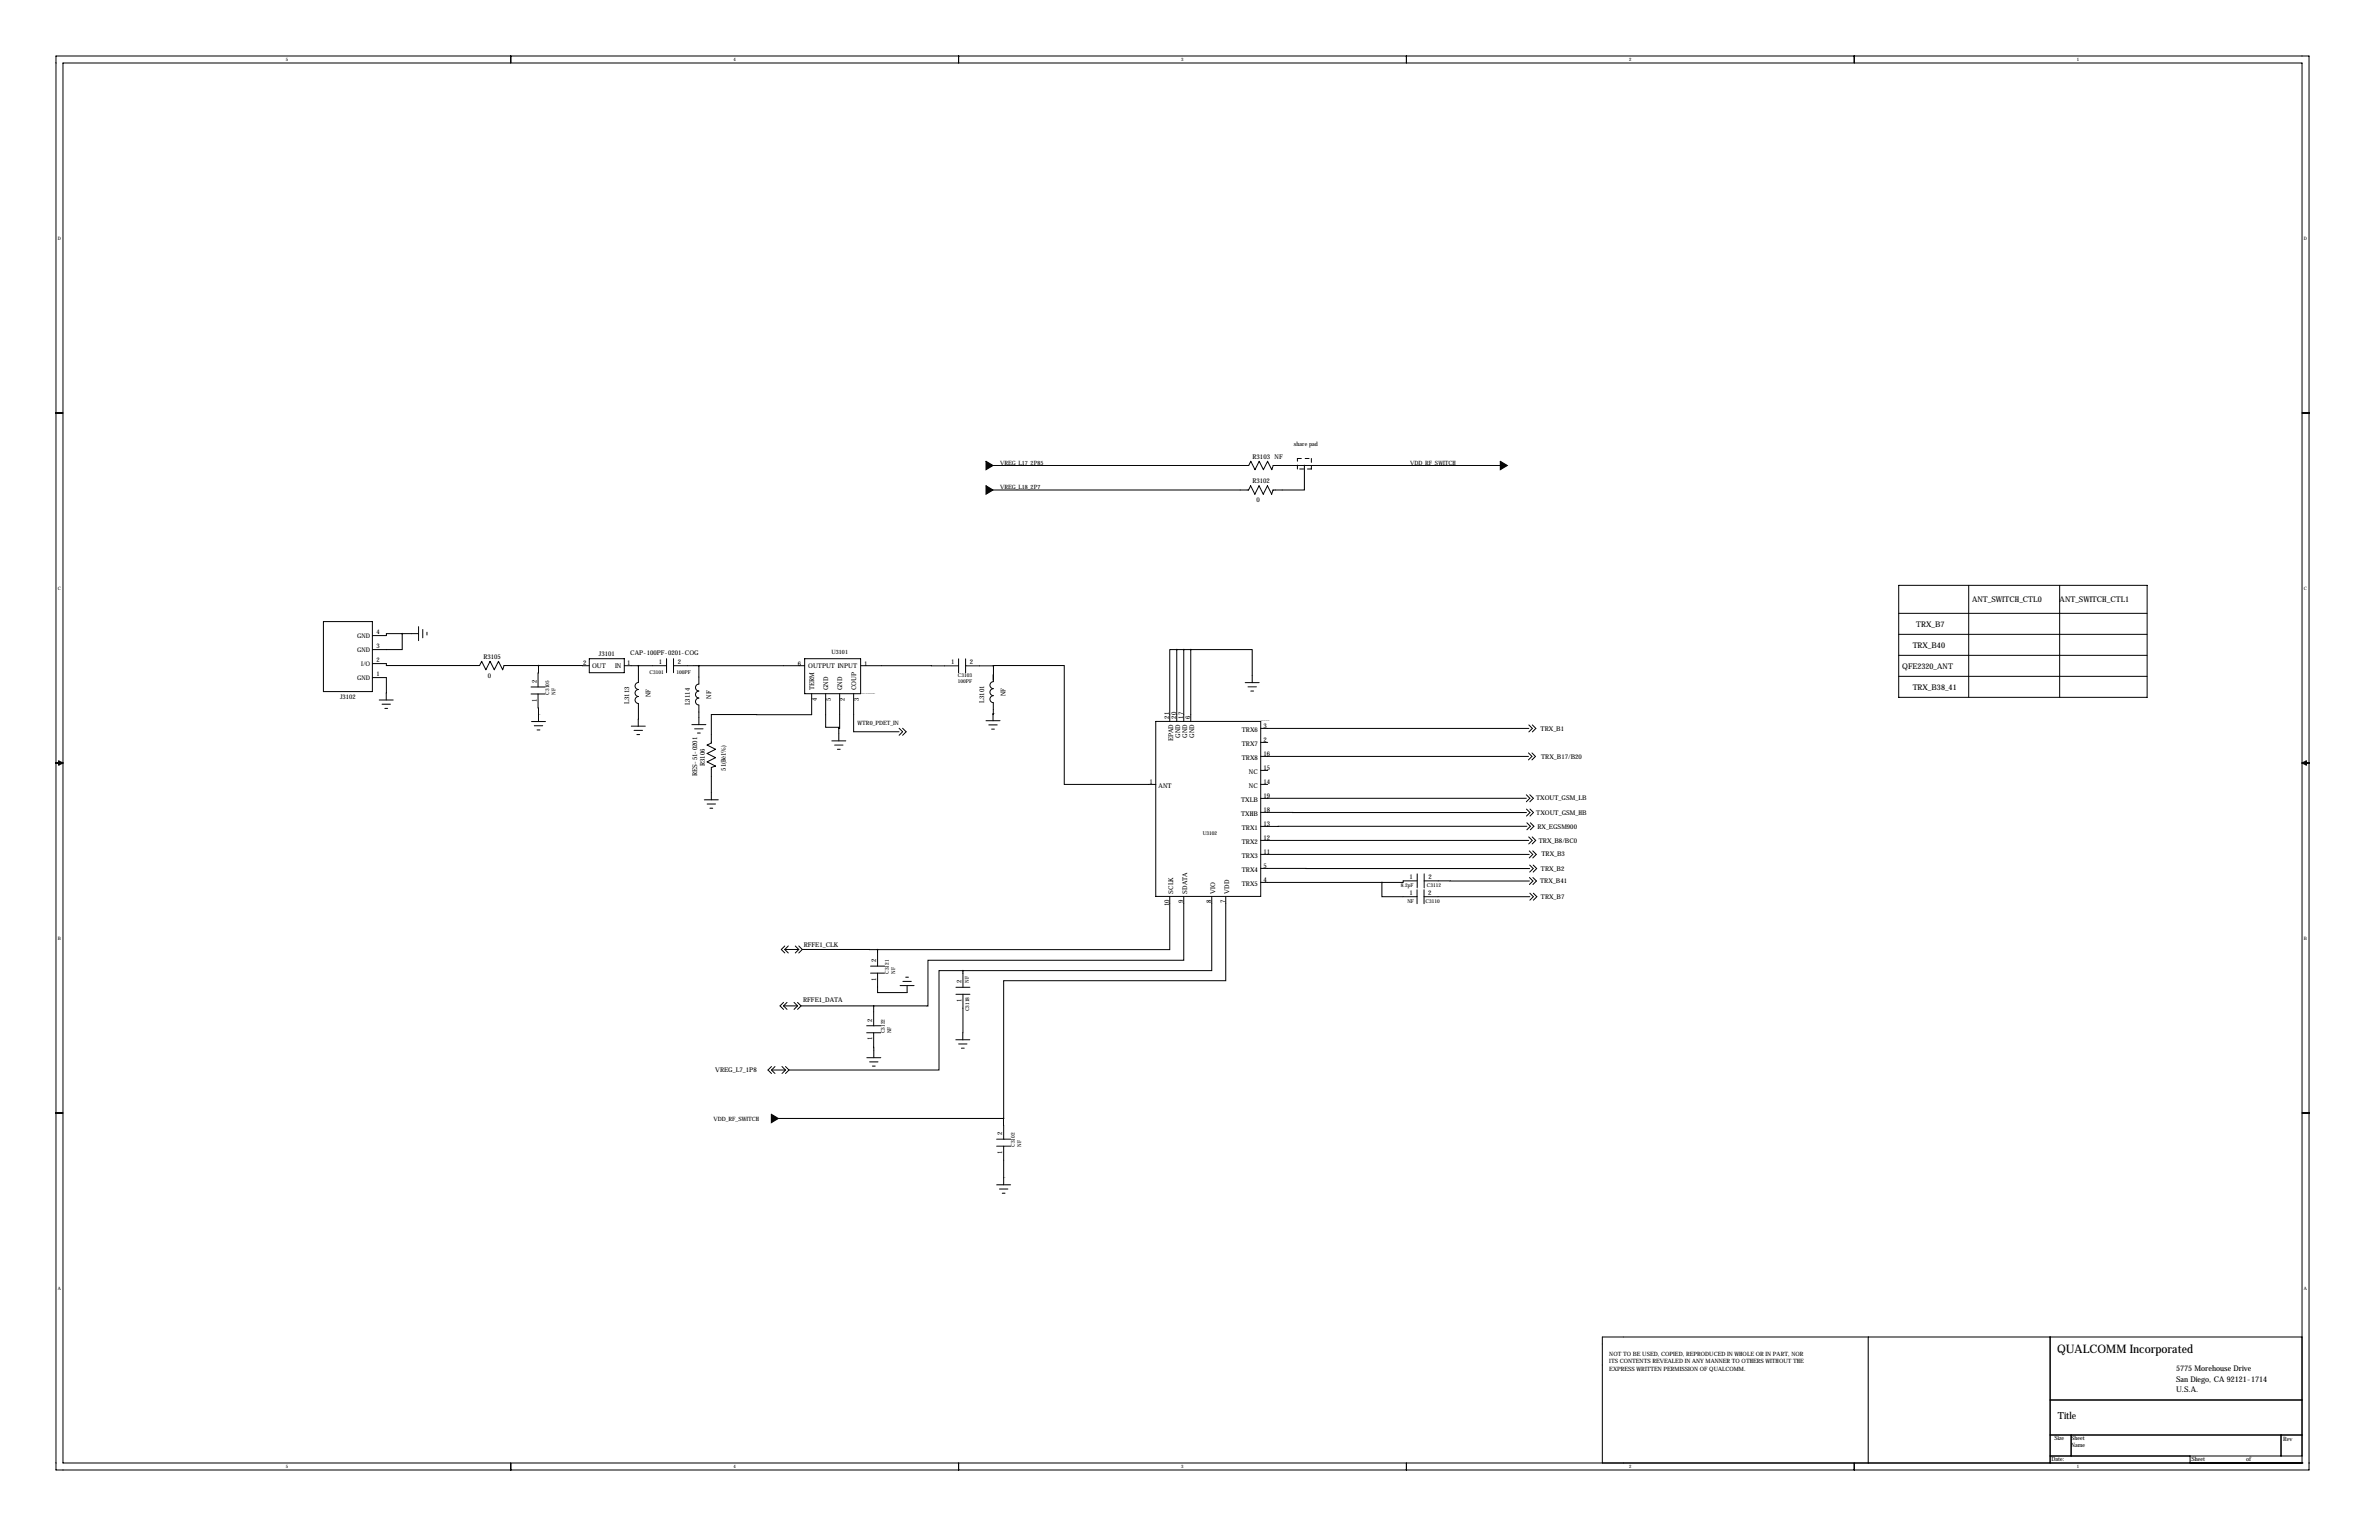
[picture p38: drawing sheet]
<svg xmlns="http://www.w3.org/2000/svg" width="864mm" height="559mm" viewBox="0 0 864 559" stroke-linecap="round" stroke-linejoin="round" font-family="sans-serif">
<defs><g id="words">
<text font-size="4.3" x="746.8" y="491">QUALCOMM Incorporated</text>
<text font-size="3.6" x="747" y="514.9">Title</text>
<g font-size="2.8">
<text x="715.9" y="218.4">ANT_SWITCH_CTL0</text>
<text x="747.7" y="218.4">ANT_SWITCH_CTL1</text>
<text x="695.6" y="227.3">TRX_B7</text>
<text x="694.3" y="235">TRX_B40</text>
<text x="690.5" y="242.6">QFE2320_ANT</text>
<text x="694.3" y="250.2">TRX_B38_41</text>
<text x="789.9" y="497.5">5775 Morehouse Drive</text>
<text x="789.9" y="501.3">San Diego, CA 92121-1714</text>
<text x="789.9" y="505.1">U.S.A.</text>
</g>
<g font-size="2.4">
<text x="454.7" y="166.4">R3103 NF</text>
<text x="454.6" y="175.3">R3102</text>
<text x="456.2" y="182.2">0</text>
<text x="175.5" y="239">R3105</text>
<text x="217.3" y="238">J3101</text>
<text x="228.8" y="237.8">CAP-100PF-0201-COG</text>
<text x="177" y="245.9">0</text>
<text x="211.7" y="241.3">2</text>
<text x="214.9" y="242.2">OUT</text>
<text x="223.3" y="242.2">IN</text>
<text x="227.6" y="241.3">1</text>
<text x="239.2" y="241">1</text>
<text x="246" y="241">2</text>
<text x="289.6" y="241.6">6</text>
<text x="293.4" y="242.5">OUTPUT INPUT</text>
<text x="313.7" y="241.6">1</text>
<text x="345.2" y="241.1">1</text>
<text x="352" y="241.1">2</text>
<text x="194.8" y="247.8" transform="rotate(-90 194.8 247.8)">2</text>
<text x="295.6" y="250.4" transform="rotate(-90 295.6 250.4)">TERM</text>
<text x="300.7" y="250.4" transform="rotate(-90 300.7 250.4)">GND</text>
<text x="305.7" y="250.4" transform="rotate(-90 305.7 250.4)">GND</text>
<text x="310.8" y="250.4" transform="rotate(-90 310.8 250.4)">COUP</text>
<text x="194.8" y="254.6" transform="rotate(-90 194.8 254.6)">1</text>
<text x="228.4" y="255.3" transform="rotate(-90 228.4 255.3)">L3113</text>
<text x="236.2" y="253" transform="rotate(-90 236.2 253)">NF</text>
<text x="250.4" y="255.9" transform="rotate(-90 250.4 255.9)">L3114</text>
<text x="258.1" y="253.5" transform="rotate(-90 258.1 253.5)">NF</text>
<text x="296.5" y="254.2" transform="rotate(-90 296.5 254.2)">4</text>
<text x="301.6" y="254.2" transform="rotate(-90 301.6 254.2)">5</text>
<text x="306.7" y="254.2" transform="rotate(-90 306.7 254.2)">2</text>
<text x="311.7" y="254.2" transform="rotate(-90 311.7 254.2)">3</text>
<text x="357.3" y="255" transform="rotate(-90 357.3 255)">L3101</text>
<text x="365" y="252.6" transform="rotate(-90 365 252.6)">NF</text>
<text x="424.4" y="260.8" transform="rotate(-90 424.4 260.8)">21</text>
<text x="426.9" y="260.8" transform="rotate(-90 426.9 260.8)">20</text>
<text x="429.5" y="260.8" transform="rotate(-90 429.5 260.8)">17</text>
<text x="432" y="260.8" transform="rotate(-90 432 260.8)">6</text>
<text x="425.8" y="269" transform="rotate(-90 425.8 269)">EPAD</text>
<text x="428.4" y="267.7" transform="rotate(-90 428.4 267.7)">GND</text>
<text x="430.9" y="267.7" transform="rotate(-90 430.9 267.7)">GND</text>
<text x="433.4" y="267.7" transform="rotate(-90 433.4 267.7)">GND</text>
<text x="450.8" y="265.5">TRX6</text>
<text x="458.7" y="269.1">2</text>
<text x="458.7" y="264.1">3</text>
<text x="559.3" y="265.1">TRX_B1</text>
<text x="450.8" y="270.6">TRX7</text>
<text x="450.8" y="275.7">TRX8</text>
<text x="458.7" y="274.2">16</text>
<text x="559.5" y="275.3">TRX_B17/B20</text>
<text x="253.1" y="281.5" transform="rotate(-90 253.1 281.5)">RES-51-0201</text>
<text x="255.9" y="278" transform="rotate(-90 255.9 278)">R3106</text>
<text x="263.5" y="279.7" transform="rotate(-90 263.5 279.7)">51(Ðè1%)</text>
<text x="453.4" y="280.7">NC</text>
<text x="458.7" y="279.3">15</text>
<text x="417.3" y="284.4">1</text>
<text x="420.6" y="285.8">ANT</text>
<text x="453.4" y="285.8">NC</text>
<text x="458.7" y="284.4">14</text>
<text x="450.5" y="290.9">TXLB</text>
<text x="458.7" y="289.5">19</text>
<text x="557.6" y="290.3">TXOUT_GSM_LB</text>
<text x="450.5" y="296">TXHB</text>
<text x="458.7" y="294.5">18</text>
<text x="458.7" y="299.6">13</text>
<text x="557.7" y="295.6">TXOUT_GSM_HB</text>
<text x="450.8" y="301.1">TRX1</text>
<text x="458.7" y="304.7">12</text>
<text x="558.1" y="300.6">RX_EGSM900</text>
<text x="558.6" y="305.9">TRX_B8/BC0</text>
<text x="450.8" y="311.2">TRX3</text>
<text x="450.8" y="306.1">TRX2</text>
<text x="458.7" y="309.8">11</text>
<text x="559.6" y="310.5">TRX_B3</text>
<text x="450.8" y="316.3">TRX4</text>
<text x="458.7" y="314.9">5</text>
<text x="559.4" y="315.9">TRX_B2</text>
<text x="450.8" y="321.4">TRX5</text>
<text x="458.7" y="319.9">4</text>
<text x="511.7" y="319.1">1</text>
<text x="518.5" y="319.1">2</text>
<text x="559.1" y="320.5">TRX_B41</text>
<text x="424.4" y="328.7" transform="rotate(-90 424.4 328.7)">10</text>
<text x="425.8" y="324.3" transform="rotate(-90 425.8 324.3)">SCLK</text>
<text x="429.5" y="327.5" transform="rotate(-90 429.5 327.5)">9</text>
<text x="430.9" y="324.3" transform="rotate(-90 430.9 324.3)">SDATA</text>
<text x="439.6" y="327.5" transform="rotate(-90 439.6 327.5)">8</text>
<text x="441.1" y="324.3" transform="rotate(-90 441.1 324.3)">VIO</text>
<text x="444.7" y="327.5" transform="rotate(-90 444.7 327.5)">7</text>
<text x="446.1" y="324.3" transform="rotate(-90 446.1 324.3)">VDD</text>
<text x="511.7" y="324.9">1</text>
<text x="518.5" y="324.9">2</text>
<text x="559.4" y="326.1">TRX_B7</text>
<text x="291.7" y="343.5">RFFE1_CLK</text>
<text x="318.1" y="349" transform="rotate(-90 318.1 349)">2</text>
<text x="318.1" y="355.9" transform="rotate(-90 318.1 355.9)">1</text>
<text x="349" y="356.7" transform="rotate(-90 349 356.7)">2</text>
<text x="291.5" y="363.6">RFFE1_DATA</text>
<text x="349" y="363.5" transform="rotate(-90 349 363.5)">1</text>
<text x="316.6" y="370.7" transform="rotate(-90 316.6 370.7)">2</text>
<text x="316.6" y="377.5" transform="rotate(-90 316.6 377.5)">1</text>
<text x="259.6" y="389.1">VREG_L7_1P8</text>
<text x="363.8" y="411.8" transform="rotate(-90 363.8 411.8)">2</text>
<text x="363.8" y="418.6" transform="rotate(-90 363.8 418.6)">1</text>
</g>
<g font-size="2.3">
<text x="129.7" y="231.5">GND</text>
<text x="136.7" y="230.1">4</text>
<text x="129.7" y="236.6">GND</text>
<text x="136.7" y="235.2">3</text>
<text x="131.1" y="241.7">I/O</text>
<text x="136.7" y="245.4">1</text>
<text x="136.7" y="240.3">2</text>
<text x="129.7" y="246.8">GND</text>
<text x="123.5" y="253.8">J3102</text>
</g>
<g font-size="2.1">
<text x="469.7" y="161.7">share pad</text>
<text x="363" y="168.7">VREG_L17_2P85</text>
<text x="511.9" y="168.7">VDD_RF_SWITCH</text>
<text x="363" y="177.5">VREG_L18_2P7</text>
<text x="301.9" y="237.2">U3101</text>
<text x="311.3" y="263.1">WTR0_PDET_IN</text>
<text x="259" y="406.7">VDD_RF_SWITCH</text>
<text x="584.2" y="491.9">NOT TO BE USED, COPIED, REPRODUCED IN WHOLE OR IN PART, NOR</text>
<text x="584.2" y="497.5">EXPRESS WRITTEN PERMISSION OF QUALCOMM.</text>
<text x="584.2" y="494.7">ITS CONTENTS REVEALED IN ANY MANNER TO OTHERS WITHOUT THE</text>
<text x="745.7" y="522.6">Size</text>
<text x="751.8" y="525.2">Name</text>
<text x="751.8" y="522.4">Sheet</text>
<text x="828.8" y="522.9">Rev</text>
<text x="744.7" y="530">Date:</text>
<text x="795.5" y="530">Sheet</text>
<text x="815.3" y="530">of</text>
</g>
<g font-size="1.9">
<text x="235.8" y="244.4">C3101</text>
<text x="245.5" y="244.6">100PF</text>
<text x="347.7" y="245.7">C3103</text>
<text x="347.7" y="248">100PF</text>
<text x="199.4" y="252.1" transform="rotate(-90 199.4 252.1)">C3105</text>
<text x="201.7" y="252.1" transform="rotate(-90 201.7 252.1)">NF</text>
<text x="436.6" y="303.1">U3102</text>
<text x="508.5" y="321.9">8.2pF</text>
<text x="518" y="322">C3112</text>
<text x="510.9" y="327.7">NF</text>
<text x="517.5" y="327.7">C3110</text>
<text x="322.6" y="353.4" transform="rotate(-90 322.6 353.4)">C3121</text>
<text x="324.9" y="353.4" transform="rotate(-90 324.9 353.4)">NF</text>
<text x="351.7" y="356.7" transform="rotate(-90 351.7 356.7)">NF</text>
<text x="351.8" y="367" transform="rotate(-90 351.8 367)">C3118</text>
<text x="321.2" y="375" transform="rotate(-90 321.2 375)">C3122</text>
<text x="323.5" y="375" transform="rotate(-90 323.5 375)">NF</text>
<text x="368.4" y="416.2" transform="rotate(-90 368.4 416.2)">C3102</text>
<text x="370.7" y="416.2" transform="rotate(-90 370.7 416.2)">NF</text>
</g>
<g font-size="1.7">
<text x="103.7" y="22.2">5</text>
<text x="266.3" y="22.2">4</text>
<text x="428.8" y="22.2">3</text>
<text x="591.4" y="22.2">2</text>
<text x="754" y="22.2">1</text>
<text x="21" y="87">D</text>
<text x="836.4" y="87">D</text>
<text x="21" y="214">C</text>
<text x="836.4" y="214">C</text>
<text x="21" y="341">B</text>
<text x="836.4" y="341">B</text>
<text x="21" y="468">A</text>
<text x="836.4" y="468">A</text>
<text x="103.7" y="532.8">5</text>
<text x="266.3" y="532.8">4</text>
<text x="428.8" y="532.8">3</text>
<text x="591.4" y="532.8">2</text>
<text x="754" y="532.8">1</text>
</g>
<g font-size=".4">
<text x="251.6" y="241.6">N21453222</text>
<text x="312.4" y="251.7">RF-BALUN-LDJ18829M24AE003</text>
<text x="195.5" y="259.3">GND</text>
<text x="360.5" y="259">GND</text>
<text x="457.7" y="261.8">RF-SP10T-RF1494A</text>
<text x="364.3" y="427.4">GND</text>
</g>
</g></defs>
<g fill="none" stroke="#000" stroke-width=".36">
<path d="M20.3 20.3h817.9v513.1h-817.9zM22.9 22.9h812.8v508h-812.8zM185.4 20.3v2.6M348 20.3v2.6M510.5 20.3v2.6M673.1 20.3v2.6M20.3 149.9h2.6M835.7 149.9h2.5M360.5 168.9h92.8l.8-1.5 1.5 3 1.5-3 1.5 3 1.5-3 1.6 3 .5-1.5h82.4M473.5 168.9v8.9h-11.4l-.5 1.5-1.5-3-1.5 3-1.6-3-1.5 3-1.5-3-.8 1.5h-92.7M689.3 212.4h90.1v40.6h-90.1zM714.7 212.4v40.6"/>
<path d="M747.7 212.4v40.6M117.4 225.6h17.8v25.4h-17.8zM146 229.9v5.8h-10.8M146 229.9h-5.7v.7h-5.1M146 229.9h5.9M151.9 227.4v5.1M153.5 228.4v3M155 229.4v1M213.9 239h12.7v5.1h-12.7zM242 239v5.1M244.5 239v5.1M292.1 239h20.3v12.7h-20.3z"/>
<path d="M348 239.1v5M350.5 239.1v5M427.2 235.7h-2.6v26.1M427.2 235.7v26.1M427.2 235.7h5.1M429.7 235.7v26.1M432.3 235.7v26.1M432.3 235.7h22.3v12M689.3 230.2h90.1M689.3 222.6h90.1M689.3 237.8h90.1M135.2 240.8h5.1v.7h33.8l.8-1.5 1.5 3 1.5-3 1.5 3 1.5-3 1.6 3 .5-1.5h12.5"/>
<path d="M135.2 245.9h5.1l-.1 8.1M137.7 254h5M138.7 255.5h3M139.7 257h1M192.8 251.8h5.1M192.8 249.3h5.1M195.3 251.8l.2 10M195.5 241.5l18.4 .1M195.5 241.5l-.2 7.8M226.6 241.6h15.4M231.7 252.7a1.27 1.27 0 0 0-1.2 1.3 1.27 1.27 0 0 0 1.2 1.3M231.7 250.2a1.27 1.27 0 0 0-1.2 1.3 1.27 1.27 0 0 0 1.2 1.2"/>
<path d="M231.7 241.6v6.1a1.27 1.27 0 0 0-1.2 1.2 1.27 1.27 0 0 0 1.2 1.3M231.7 255.3v8.2M244.5 241.6h47.6M253.7 241.6v6.6a1.27 1.27 0 0 0-1.2 1.3 1.27 1.27 0 0 0 1.2 1.2 1.27 1.27 0 0 0-1.2 1.3 1.27 1.27 0 0 0 1.2 1.3 1.27 1.27 0 0 0-1.2 1.3 1.27 1.27 0 0 0 1.2 1.2v7.1M294.6 251.7v7.6h-36.4v10.3l-1.5 .8 3 1.5-3 1.5 3 1.5-3 1.6 3 1.5-1.5 .5v11.7M299.7 251.7v12.2h4.8v.4M304.8 251.7v12.6h-.3M309.9 251.7v13.8h16.5M312.4 241.6h35.6M350.5 241.6h10.1M360.6 247.3a1.27 1.27 0 0 0-1.2 1.3 1.27 1.27 0 0 0 1.2 1.3 1.27 1.27 0 0 0-1.2 1.3 1.27 1.27 0 0 0 1.2 1.2 1.27 1.27 0 0 0-1.2 1.3 1.27 1.27 0 0 0 1.2 1.3l-.1 6.5M360.6 241.6v5.7"/>
<path d="M360.6 241.6l25.7-.1v43.1h33.3M452 247.7h5.1M453 249.2h3.1M454.1 250.7h1M689.3 245.4h90.1M20.3 276.9h2.6M21.3 276.1l1.6 .8-1.6 .7zM192.9 261.8h5.1M194 263.3h3M195 264.9h1M229.2 263.5h5M230.2 265h3"/>
<path d="M231.2 266.5h1M251.2 262.9h5M252.2 264.5h3M253.2 266h1M302 268.8h5M303 270.4h3M304 271.9h1M304.5 264.3v4.5M326.4 264.3l1.3 1.2-1.3 1.3M327.7 264.3l1.2 1.2-1.2 1.3M357.9 261.5h5.1M359 263h3"/>
<path d="M360 264.6h1M419.6 261.8h38.1v63.5h-38.1zM457.7 279.6h2.5M457.7 274.5h97.1M457.7 269.4h2.5M457.7 264.3h97.3M554.8 273.2l1.3 1.3-1.3 1.2M555 263l1.3 1.3-1.3 1.3M556.1 273.2l1.3 1.3-1.3 1.2M556.3 263l1.2 1.3-1.2 1.3M835.7 276.9h2.5M835.7 276.9l1.5-.8v1.5z"/>
<path d="M255.7 290.2h5.1M256.7 291.7h3M257.7 293.3h1M457.7 294.8h96.4M457.7 284.6h2.5M554.1 289.7h-96.4M554.1 288.4l1.2 1.3-1.2 1.2M554.1 293.6l1.3 1.2-1.3 1.3M554.3 299.8l-96.6 .1M554.3 298.6l1.2 1.2-1.2 1.3M555.3 288.4l1.3 1.3-1.3 1.2M555.4 293.6l1.3 1.2-1.3 1.3"/>
<path d="M555.5 298.6l1.3 1.2-1.3 1.3M457.7 315.1l97.6 .1M457.7 310h97.4M457.7 305h97.2M514.5 319.6h-5.1v.6h-7.8M514.5 317.1v5.1M517 319.6l38.2 .1M517 317.1v5.1M554.9 303.7l1.3 1.3-1.3 1.2M555.1 308.8l1.3 1.2-1.3 1.3M555.2 318.4l1.3 1.3-1.3 1.3M555.3 313.9l1.3 1.3-1.3 1.2"/>
<path d="M556.2 303.7l1.3 1.3-1.3 1.2M556.4 308.8l1.3 1.2-1.3 1.3M556.5 318.4l1.2 1.3-1.2 1.3M556.6 313.9l1.2 1.3-1.2 1.2M424.6 325.3v19.3h-106M429.7 325.3v23.1h-92.8v16.6h-19.8M439.9 325.3v26.9h-90.3M445 325.3v30.6h-80.7v49.9M457.7 320.2h43.9M501.6 320.2v5.2h12.8M514.4 322.8v5.1M516.9 322.8v5.1"/>
<path d="M516.9 325.4h38.4M555.3 324.1l1.3 1.3-1.3 1.2M556.6 324.1l1.3 1.3-1.3 1.2M284.9 343.3l-1.3 1.2 1.3 1.3M284.9 344.5l1.3 1.3M284.9 344.5h5.1M286.2 343.3l-1.3 1.2M288.7 343.3l1.3 1.2M290 343.3l1.2 1.2M290 344.5l-1.3 1.3M291.2 344.5l27.4 .1M291.2 344.5l-1.2 1.3"/>
<path d="M316 353.1h5.1M316 350.6h5.1M318.6 353.1v7.1h10.7v-2.6M318.6 344.6v6M326.7 357.6h5.1M327.8 356.1h3M328.8 354.6h1M347 358.2h5.1M349.6 352.2h-8.7v36.1h-54.5M349.6 352.2v6M284.4 363.7l-1.2 1.3 1.2 1.3M284.4 365l1.3 1.3"/>
<path d="M284.4 365h5.1M285.7 363.7l-1.3 1.3M288.2 363.7l1.3 1.3M289.5 363.7l1.3 1.3M289.5 365l-1.3 1.3M290.8 365l-1.3 1.3M290.8 365h26.3M314.6 374.8h5.1M314.6 372.2h5.1M317.1 374.8l.1 9M317.1 365v7.2M347 377.3h5"/>
<path d="M347 360.8h5.1M348 378.8h3M349.6 360.8l-.1 16.5M280.1 387l-1.3 1.3 1.3 1.2M280.1 388.3l1.2 1.2M280.1 388.3h5M281.3 387l-1.2 1.3M283.9 387l1.2 1.3M285.1 387l1.3 1.3M285.1 388.3l-1.2 1.2M286.4 388.3l-1.3 1.2M314.7 383.8h5"/>
<path d="M315.7 385.3h3M316.7 386.8h1M349 380.3h1M20.3 403.9h2.6M282.5 405.8h81.8M361.8 415.9h5.1M361.8 413.4h5.1M364.3 405.8v7.6M364.3 415.9v14M835.7 403.9h2.5M361.8 429.9h5.1M362.8 431.4h3.1"/>
<path d="M363.8 433h1M678.2 485.1v45.8M744.2 485.1v45.8M835.7 485.1h-254v45.8M744.2 508h91.5M185.4 530.9v2.5M348 530.9v2.5M510.5 530.9v2.5M673.1 530.9v2.5M744.2 520.7h91.5M744.2 528.3h91.5M751.8 520.7v7.6"/>
<path d="M795 530.9h.1M795 528.3v2.6M828 520.7v7.6M835.7 530.9h.1"/>
</g>
<path d="M471 170.2v-3.8M471 166.4h5M476 166.4v3.8M476 170.2h-5" fill="none" stroke="#000" stroke-width=".36" stroke-dasharray="1.4 1.4"/>
<path d="M357.9 167.4l2.6 1.5-2.6 1.5zM357.9 176.3l2.6 1.5-2.6 1.5zM544.6 167.4l2.6 1.5-2.6 1.5zM280 404.3l2.5 1.5-2.5 1.6z" fill="#000" stroke="#000" stroke-width=".36"/>
<path d="M318.5 344.6a.05 .05 0 0 0 .1 0 .05 .05 0 0 0-.1 0zM317.1 365a.05 .05 0 0 0 .1 0 .05 .05 0 0 0-.1 0zM231.7 241.6a.05 .05 0 0 0 .1 0 .05 .05 0 0 0-.1 0zM349.5 352.2a.05 .05 0 0 0 .1 0 .05 .05 0 0 0-.1 0zM432.2 235.7a.05 .05 0 0 0 .1 0 .05 .05 0 0 0-.1 0zM501.6 320.2a.05 .05 0 0 0 .1 0 .05 .05 0 0 0-.1 0z" fill="#000" stroke="#000" stroke-width=".51"/>
<use href="#words"/>
</svg>
